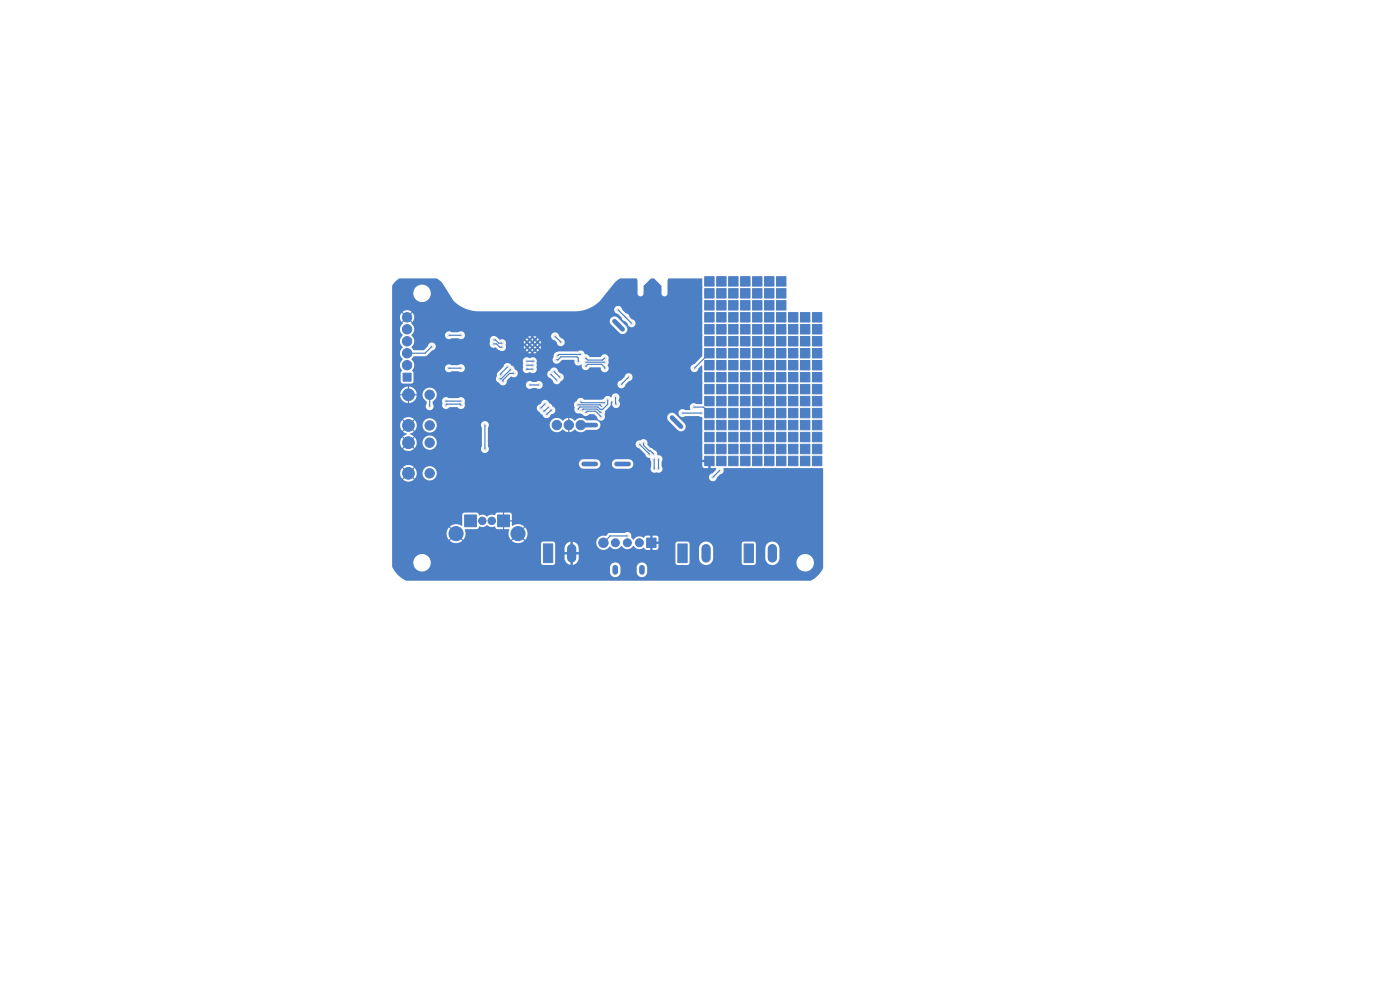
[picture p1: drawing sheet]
<svg xmlns="http://www.w3.org/2000/svg" width="297mm" height="210mm" viewBox="0 0 297 210" stroke-linecap="round" stroke-linejoin="round" font-family="sans-serif">
<g fill="#4d7fc4" stroke="#4d7fc4" stroke-width=".21">
<path d="M172.4 71.4h2v2h-2z"/>
<path d="M152 76.5h2v2h-2z"/>
<path d="M167.3 79h2v2h-2z"/>
<path d="M164.7 91.7h2v2h-2z"/>
<path d="M169.8 71.4h2v2h-2z"/>
<path d="M172.4 68.9h2v2h-2z"/>
<path d="M159.7 76.5h2v2h-2z"/>
<path d="M152 66.3h2v2h-2z"/>
<path d="M167.3 91.7h2v2h-2z"/>
<path d="M154.6 86.6h2v2h-2z"/>
<path d="M162.2 81.6h2v2h-2z"/>
<path d="M169.8 66.3h2v2h-2z"/>
<path d="M167.3 84.1h2v2h-2z"/>
<path d="M154.6 76.5h2v2h-2z"/>
<path d="M164.7 66.3h2v2h-2z"/>
<path d="M149.5 66.3h2v2h-2z"/>
<path d="M162.2 71.4h2v2h-2z"/>
<path d="M159.7 96.8h2v2h-2z"/>
<path d="M157.1 61.2h2v2h-2z"/>
<path d="M164.7 63.8h2v2h-2z"/>
<path d="M159.7 84.1h2v2h-2z"/>
<path d="M169.8 68.9h2v2h-2z"/>
<path d="M157.1 94.3h2v2h-2z"/>
<path d="M172.4 89.2h2v2h-2z"/>
<path d="M169.8 86.6h2v2h-2z"/>
<path d="M143.8 115.4h2v4h-2z"/>
<path d="M169.8 81.6h2v2h-2z"/>
<path d="M157.1 76.5h2v2h-2z"/>
<path d="M154.6 81.6h2v2h-2z"/>
<path d="M154.6 73.9h2v2h-2z"/>
<path d="M164.7 94.3h2v2h-2z"/>
<path d="M169.8 91.7h2v2h-2z"/>
<path d="M154.6 89.2h2v2h-2z"/>
<path d="M162.2 91.7h2v2h-2z"/>
<path d="M172.4 94.3h2v2h-2z"/>
<path d="M159.7 79h2v2h-2z"/>
<path d="M167.3 89.2h2v2h-2z"/>
<path d="M169.8 76.5h2v2h-2z"/>
<path d="M159.7 61.2h2v2h-2z"/>
<path d="M172.4 91.7h2v2h-2z"/>
<path d="M157.1 84.1h2v2h-2z"/>
<path d="M152 73.9h2v2h-2z"/>
<path d="M172.4 86.6h2v2h-2z"/>
<path d="M154.6 68.9h2v2h-2z"/>
<path d="M162.2 94.3h2v2h-2z"/>
<path d="M164.7 76.5h2v2h-2z"/>
<path d="M154.6 96.8h2v2h-2z"/>
<path d="M152 58.7h2v2h-2z"/>
<path d="M167.3 71.4h2v2h-2z"/>
<path d="M164.7 84.1h2v2h-2z"/>
<path d="M115.3 115.4h2v3.9h-2z"/>
<path d="M164.7 96.8h2v2h-2z"/>
<path d="M172.4 81.6h2v2h-2z"/>
<path d="M162.2 86.6h2v2h-2z"/>
<path d="M149.5 73.9h2v2h-2z"/>
<path d="M149.5 76.5h2v2h-2z"/>
<path d="M149.5 79h2v2h-2z"/>
<path d="M149.5 81.6h2v2h-2z"/>
<path d="M149.5 84.1h2v2h-2z"/>
<path d="M149.5 86.6h2v2h-2z"/>
<path d="M149.5 89.2h2v2h-2z"/>
<path d="M149.5 91.7h2v2h-2z"/>
<path d="M149.5 94.3h2v2h-2z"/>
<path d="M149.5 96.8h2v2h-2z"/>
<path d="M167.3 86.6h2v2h-2z"/>
<path d="M172.4 79h2v2h-2z"/>
<path d="M164.7 68.9h2v2h-2z"/>
<path d="M149.5 71.4h2v2h-2z"/>
<path d="M162.2 68.9h2v2h-2z"/>
<path d="M172.4 96.8h2v2h-2z"/>
<path d="M152 68.9h2v2h-2z"/>
<path d="M159.7 91.7h2v2h-2z"/>
<path d="M157.9 115.4h1.9v4h-1.9z"/>
<path d="M152 84.1h2v2h-2z"/>
<path d="M172.4 66.3h2v2h-2z"/>
<path d="M154.6 71.4h2v2h-2z"/>
<path d="M154.6 58.7h2v2h-2z"/>
<path d="M162.2 58.7h2v2h-2z"/>
<path d="M149.5 61.2h2v2h-2z"/>
<path d="M169.8 79h2v2h-2z"/>
<path d="M164.7 86.6h2v2h-2z"/>
<path d="M159.7 73.9h2v2h-2z"/>
<path d="M154.6 94.3h2v2h-2z"/>
<path d="M162.2 61.2h2v2h-2z"/>
<path d="M159.7 86.6h2v2h-2z"/>
<path d="M152 63.8h2v2h-2z"/>
<path d="M154.6 79h2v2h-2z"/>
<path d="M137.2 114.1h2v2h-2z"/>
<path d="M152 94.3h2v2h-2z"/>
<path d="M167.3 73.9h2v2h-2z"/>
<path d="M154.6 66.3h2v2h-2z"/>
<path d="M162.2 84.1h2v2h-2z"/>
<path d="M164.7 79h2v2h-2z"/>
<path d="M152 86.6h2v2h-2z"/>
<path d="M167.3 68.9h2v2h-2z"/>
<path d="M169.8 73.9h2v2h-2z"/>
<path d="M157.1 89.2h2v2h-2z"/>
<path d="M159.7 58.7h2v2h-2z"/>
<path d="M164.7 81.6h2v2h-2z"/>
<path d="M159.7 68.9h2v2h-2z"/>
<path d="M162.2 79h2v2h-2z"/>
<path d="M164.7 58.7h2v2h-2z"/>
<path d="M154.6 84.1h2v2h-2z"/>
<path d="M172.4 73.9h2v2h-2z"/>
<path d="M152 81.6h2v2h-2z"/>
<path d="M157.1 71.4h2v2h-2z"/>
<path d="M152 91.7h2v2h-2z"/>
<path d="M159.7 66.3h2v2h-2z"/>
<path d="M159.7 81.6h2v2h-2z"/>
<path d="M162.2 89.2h2v2h-2z"/>
<path d="M164.7 61.2h2v2h-2z"/>
<path d="M167.3 76.5h2v2h-2z"/>
<path d="M157.1 81.6h2v2h-2z"/>
<path d="M159.7 63.8h2v2h-2z"/>
<path d="M149.5 63.8h2v2h-2z"/>
<path d="M152 61.2h2v2h-2z"/>
<path d="M164.7 73.9h2v2h-2z"/>
<path d="M152 79h2v2h-2z"/>
<path d="M167.3 96.8h2v2h-2z"/>
<path d="M162.2 96.8h2v2h-2z"/>
<path d="M159.7 71.4h2v2h-2z"/>
<path d="M164.7 71.4h2v2h-2z"/>
<path d="M157.1 79h2v2h-2z"/>
<path d="M162.2 73.9h2v2h-2z"/>
<path d="M157.1 66.3h2v2h-2z"/>
<path d="M172.4 76.5h2v2h-2z"/>
<path d="M157.1 86.6h2v2h-2z"/>
<path d="M98.6 109.2h2.5v2.5h-2.5z"/>
<path d="M105.6 109.2h2.5v2.5h-2.5z"/>
<path d="M149.5 68.9h2v2h-2z"/>
<path d="M157.1 96.8h2v2h-2z"/>
<path d="M167.3 81.6h2v2h-2z"/>
<path d="M157.1 91.7h2v2h-2z"/>
<path d="M149.5 58.7h2v2h-2z"/>
<path d="M167.3 66.3h2v2h-2z"/>
<path d="M157.1 63.8h2v2h-2z"/>
<path d="M172.4 84.1h2v2h-2z"/>
<path d="M169.8 89.2h2v2h-2z"/>
<path d="M152 71.4h2v2h-2z"/>
<path d="M159.7 94.3h2v2h-2z"/>
<path d="M169.8 94.3h2v2h-2z"/>
<path d="M154.6 63.8h2v2h-2z"/>
<path d="M157.1 68.9h2v2h-2z"/>
<path d="M157.1 58.7h2v2h-2z"/>
<path d="M162.2 66.3h2v2h-2z"/>
<path d="M152 89.2h2v2h-2z"/>
<path d="M169.8 96.8h2v2h-2z"/>
<path d="M169.8 84.1h2v2h-2z"/>
<path d="M164.7 89.2h2v2h-2z"/>
<path d="M162.2 76.5h2v2h-2z"/>
<path d="M154.6 61.2h2v2h-2z"/>
<path d="M162.2 63.8h2v2h-2z"/>
<path d="M167.3 94.3h2v2h-2z"/>
<path d="M154.6 91.7h2v2h-2z"/>
<path d="M159.7 89.2h2v2h-2z"/>
<path d="M157.1 73.9h2v2h-2z"/>
<path d="M152 96.8h2v2h-2z"/>
<path d="M85.5 79.2h1.7v1.7h-1.7z"/>
<circle cx="86.6" cy="100.4" r="1.25"/>
<circle cx="86.6" cy="93.9" r="1.25"/>
<circle cx="91.1" cy="100.4" r="1"/>
<circle cx="91.1" cy="93.9" r="1"/>
<circle cx="112.4" cy="72" r=".2"/>
<circle cx="113.5" cy="72.1" r=".2"/>
<circle cx="111.8" cy="72.6" r=".2"/>
<circle cx="112.9" cy="72.6" r=".2"/>
<circle cx="114" cy="72.6" r=".2"/>
<circle cx="112.4" cy="73.2" r=".2"/>
<circle cx="113.5" cy="73.2" r=".2"/>
<circle cx="111.8" cy="73.7" r=".2"/>
<circle cx="112.9" cy="73.7" r=".2"/>
<circle cx="114" cy="73.7" r=".2"/>
<circle cx="112.4" cy="74.2" r=".2"/>
<circle cx="113.5" cy="74.2" r=".2"/>
<circle cx="135.6" cy="115.1" r=".85"/>
<circle cx="133.1" cy="115.1" r=".85"/>
<circle cx="130.6" cy="115.1" r=".85"/>
<circle cx="128" cy="115.1" r="1"/>
<circle cx="118.1" cy="90.2" r="1"/>
<circle cx="120.7" cy="90.2" r="1"/>
<circle cx="123.2" cy="90.2" r="1"/>
<circle cx="86.6" cy="90.2" r="1.25"/>
<circle cx="86.6" cy="83.7" r="1.25"/>
<circle cx="91.1" cy="90.2" r="1"/>
<circle cx="91.1" cy="83.7" r="1"/>
<circle cx="102.3" cy="110.5" r=".8"/>
<circle cx="104.3" cy="110.5" r=".8"/>
<circle cx="96.8" cy="113.2" r="1.5"/>
<circle cx="109.9" cy="113.2" r="1.5"/>
<circle cx="86.4" cy="77.5" r="1"/>
<circle cx="86.4" cy="74.9" r="1"/>
<circle cx="86.4" cy="72.4" r="1"/>
<circle cx="86.4" cy="69.8" r="1"/>
<circle cx="86.4" cy="67.3" r="1"/>
</g>
<path d="M121.3 116.4v2M149.8 116.4v2M163.9 116.4v2" fill="none" stroke="#4d7fc4" stroke-width="2"/>
<path d="M130.5 120.4v.9M136.2 120.4v.9" fill="none" stroke="#4d7fc4" stroke-width="1.2"/>
<g fill="#ececec" stroke="#ececec" stroke-width=".21">
<circle cx="130.4" cy="68.1" r=".33"/>
<circle cx="130.8" cy="98.4" r=".33"/>
<circle cx="126.4" cy="98.4" r=".33"/>
<circle cx="132.1" cy="69.9" r=".33"/>
<circle cx="133.3" cy="98.4" r=".33"/>
<circle cx="123.8" cy="98.4" r=".33"/>
<circle cx="126.4" cy="90.2" r=".33"/>
<circle cx="133.1" cy="113.7" r=".33"/>
<circle cx="91.2" cy="86.2" r=".32"/>
<circle cx="91.6" cy="73.5" r=".33"/>
<circle cx="97.8" cy="71.1" r=".33"/>
<circle cx="95.2" cy="71.1" r=".33"/>
<circle cx="154.7" cy="100.1" r=".33"/>
<circle cx="114.9" cy="99.7" r=".33"/>
<circle cx="127.6" cy="102.2" r=".33"/>
<circle cx="130.2" cy="103.5" r=".33"/>
<circle cx="103.1" cy="97" r=".33"/>
<circle cx="127" cy="92.1" r=".33"/>
<circle cx="93.3" cy="82.6" r=".33"/>
<circle cx="143.5" cy="94" r=".33"/>
<circle cx="131.6" cy="83.3" r=".33"/>
<circle cx="149.9" cy="105.4" r=".33"/>
<circle cx="160" cy="108" r=".33"/>
<circle cx="137.2" cy="68.1" r=".33"/>
<circle cx="103.1" cy="100.1" r=".33"/>
<circle cx="102.1" cy="99.1" r=".33"/>
<circle cx="126" cy="68.6" r=".33"/>
<circle cx="123.2" cy="106" r=".33"/>
<circle cx="114.8" cy="78.4" r=".33"/>
<circle cx="140.3" cy="90.8" r=".33"/>
<circle cx="146.7" cy="110.5" r=".33"/>
<circle cx="128.9" cy="99.7" r=".33"/>
<circle cx="98.6" cy="99.1" r=".33"/>
<circle cx="94" cy="73.3" r=".33"/>
<circle cx="145.4" cy="109.2" r=".33"/>
<circle cx="107.9" cy="89.5" r=".33"/>
<circle cx="133" cy="108.6" r=".33"/>
<circle cx="135.1" cy="97" r=".33"/>
<circle cx="114.3" cy="68.6" r=".33"/>
<circle cx="142.9" cy="86.4" r=".33"/>
<circle cx="145.4" cy="110.5" r=".33"/>
<circle cx="114.9" cy="103.5" r=".33"/>
<circle cx="136.7" cy="116.6" r=".33"/>
<circle cx="160" cy="110.5" r=".33"/>
<circle cx="93.3" cy="88.3" r=".33"/>
<circle cx="99.6" cy="99.1" r=".33"/>
<circle cx="127.6" cy="99.7" r=".33"/>
<circle cx="98.6" cy="100.1" r=".33"/>
<circle cx="129.5" cy="81.9" r=".33"/>
<circle cx="161.3" cy="110.5" r=".33"/>
<circle cx="135.1" cy="70.9" r=".33"/>
<circle cx="127.6" cy="101" r=".33"/>
<circle cx="144.1" cy="98.4" r=".33"/>
<circle cx="142.9" cy="67.6" r=".33"/>
<circle cx="115.4" cy="80.9" r=".33"/>
<circle cx="113.7" cy="99.7" r=".33"/>
<circle cx="113.7" cy="101" r=".33"/>
<circle cx="88.9" cy="81.3" r=".33"/>
<circle cx="103.7" cy="104.1" r=".33"/>
<circle cx="116.2" cy="103.5" r=".33"/>
<circle cx="129.5" cy="87.6" r=".33"/>
<circle cx="108.5" cy="76.8" r=".33"/>
<circle cx="97.2" cy="94" r=".33"/>
<circle cx="116.2" cy="99.7" r=".33"/>
<circle cx="135.9" cy="66.7" r=".33"/>
<circle cx="162.6" cy="110.5" r=".33"/>
<circle cx="145.4" cy="108" r=".33"/>
<circle cx="117.5" cy="103.5" r=".33"/>
<circle cx="103.1" cy="99.1" r=".33"/>
<circle cx="148" cy="110.5" r=".33"/>
<circle cx="118.9" cy="84.1" r=".33"/>
<circle cx="103.1" cy="98" r=".33"/>
<circle cx="93.3" cy="77.6" r=".33"/>
<circle cx="99.6" cy="70.1" r=".33"/>
<circle cx="103.1" cy="80.3" r=".33"/>
<circle cx="113.7" cy="103.5" r=".33"/>
<circle cx="130.2" cy="99.7" r=".33"/>
<circle cx="137.2" cy="72.4" r=".33"/>
<circle cx="96.9" cy="68.3" r=".33"/>
<circle cx="108.5" cy="82" r=".33"/>
<circle cx="107.3" cy="67.9" r=".33"/>
<circle cx="98.6" cy="97" r=".33"/>
<circle cx="138.7" cy="60" r=".33"/>
<circle cx="113.7" cy="102.2" r=".33"/>
<circle cx="131.4" cy="103.5" r=".33"/>
<circle cx="98.6" cy="98" r=".33"/>
<circle cx="144.1" cy="80" r=".33"/>
<circle cx="100.3" cy="88.3" r=".33"/>
<circle cx="127.6" cy="103.5" r=".33"/>
<circle cx="141" cy="71.8" r=".33"/>
<circle cx="128.9" cy="103.5" r=".33"/>
<circle cx="111.1" cy="81.9" r=".33"/>
<circle cx="144.8" cy="120.1" r=".33"/>
<circle cx="163.2" cy="105.4" r=".33"/>
<circle cx="105.4" cy="103.8" r=".33"/>
<circle cx="122" cy="95.3" r=".32"/>
<circle cx="111.1" cy="86.4" r=".33"/>
<circle cx="133.3" cy="120" r=".33"/>
<circle cx="160" cy="109.2" r=".33"/>
<circle cx="101.1" cy="99.1" r=".33"/>
<circle cx="100.3" cy="72.4" r=".33"/>
<circle cx="148" cy="88.9" r=".33"/>
<circle cx="148" cy="81.3" r=".33"/>
<circle cx="135.3" cy="116.8" r=".33"/>
<circle cx="141" cy="87.6" r=".33"/>
<circle cx="126.4" cy="97.4" r=".33"/>
<circle cx="122.9" cy="80.5" r=".33"/>
<circle cx="160" cy="106.7" r=".33"/>
<circle cx="91.4" cy="71.1" r=".33"/>
<circle cx="145.4" cy="106.7" r=".33"/>
<circle cx="136.5" cy="74.9" r=".33"/>
<circle cx="104.8" cy="72.1" r=".33"/>
<circle cx="113" cy="76.6" r=".32"/>
<circle cx="106.5" cy="72.8" r=".33"/>
<circle cx="123.2" cy="75.2" r=".33"/>
<circle cx="118.3" cy="75.5" r=".32"/>
<circle cx="111.7" cy="76.6" r=".33"/>
<circle cx="124.2" cy="76" r=".33"/>
<circle cx="128.3" cy="76" r=".33"/>
<circle cx="124.2" cy="76.8" r=".33"/>
<circle cx="104.7" cy="72.9" r=".33"/>
<circle cx="122.7" cy="76.7" r=".33"/>
<circle cx="113" cy="77.5" r=".33"/>
<circle cx="128.3" cy="76.8" r=".33"/>
<circle cx="118.1" cy="76.3" r=".33"/>
<circle cx="106.5" cy="73.6" r=".33"/>
<circle cx="111.7" cy="77.5" r=".33"/>
<circle cx="130.6" cy="84.3" r=".33"/>
<circle cx="130.7" cy="85.7" r=".32"/>
<circle cx="123.2" cy="85.2" r=".33"/>
<circle cx="114.7" cy="86.6" r=".33"/>
<circle cx="128.3" cy="85.4" r=".32"/>
<circle cx="115.6" cy="85.7" r=".33"/>
<circle cx="134" cy="68.6" r=".33"/>
<circle cx="122.6" cy="85.9" r=".32"/>
<circle cx="116.3" cy="86.4" r=".32"/>
<circle cx="144.8" cy="87.6" r=".33"/>
<circle cx="127.6" cy="86.2" r=".32"/>
<circle cx="148.8" cy="87.6" r=".33"/>
<circle cx="115.3" cy="87.2" r=".33"/>
<circle cx="132.7" cy="67.3" r=".33"/>
<circle cx="131.1" cy="65.7" r=".33"/>
<circle cx="95.2" cy="78.1" r=".33"/>
<circle cx="97.8" cy="78.1" r=".33"/>
<circle cx="128.3" cy="78.1" r=".33"/>
<circle cx="124.2" cy="77.7" r=".33"/>
<circle cx="147.2" cy="86.4" r=".33"/>
<circle cx="97.8" cy="85.9" r=".33"/>
<circle cx="109" cy="79.2" r=".33"/>
<circle cx="94.6" cy="85.9" r=".33"/>
<circle cx="114.3" cy="81.7" r=".33"/>
<circle cx="106.7" cy="80.9" r=".33"/>
<circle cx="112.4" cy="81.7" r=".33"/>
<circle cx="111.7" cy="78.3" r=".33"/>
<circle cx="108.3" cy="78.4" r=".33"/>
<circle cx="106" cy="80.4" r=".33"/>
<circle cx="113" cy="78.3" r=".32"/>
<circle cx="97.8" cy="85.1" r=".33"/>
<circle cx="94.6" cy="85.1" r=".33"/>
<circle cx="139.7" cy="99.4" r=".33"/>
<circle cx="118.1" cy="80.7" r=".33"/>
<circle cx="152.7" cy="99.8" r=".32"/>
<circle cx="151.2" cy="101.2" r=".33"/>
<circle cx="116.9" cy="79.4" r=".32"/>
<circle cx="127.5" cy="87.5" r=".33"/>
<circle cx="139.7" cy="97.4" r=".33"/>
<circle cx="138.6" cy="96.3" r=".32"/>
<circle cx="136.5" cy="94" r=".33"/>
<circle cx="123.5" cy="87" r=".33"/>
<circle cx="138.9" cy="99.4" r=".32"/>
<circle cx="118.8" cy="80" r=".32"/>
<circle cx="117.7" cy="71.3" r=".32"/>
<circle cx="138.8" cy="97.4" r=".33"/>
<circle cx="124.2" cy="87.4" r=".33"/>
<circle cx="137.7" cy="96.3" r=".33"/>
<circle cx="119" cy="72.6" r=".33"/>
<circle cx="135.7" cy="94.3" r=".33"/>
<circle cx="117.5" cy="78.8" r=".32"/>
<circle cx="127.5" cy="88.4" r=".33"/>
<circle cx="106.2" cy="79.5" r=".33"/>
<circle cx="107.7" cy="77.8" r=".33"/>
<circle cx="102.9" cy="95.3" r=".33"/>
<circle cx="102.9" cy="90.2" r=".33"/>
<circle cx="142.6" cy="88.6" r=".33"/>
<circle cx="144.5" cy="90.5" r=".33"/>
<circle cx="128.9" cy="84.8" r=".33"/>
<circle cx="147.3" cy="78.1" r=".33"/>
<circle cx="133.3" cy="80" r=".33"/>
<circle cx="117" cy="87" r=".32"/>
<circle cx="122.7" cy="86.9" r=".33"/>
<circle cx="116" cy="87.9" r=".33"/>
<circle cx="131.8" cy="81.5" r=".33"/>
</g>
<path d="M130.4 68.1l1.7 1.8M123.2 90.2h3.2M123.8 98.4h2.6M130.8 98.4h2.5M142.6 88.6l1.9 1.9" fill="none" stroke="#4d7fc4" stroke-width="1"/>
<g fill="none" stroke="#4d7fc4" stroke-width=".25">
<path d="M91.6 73.5l-1.4 1.4h-3.8M95.2 71.1h2.6M97.8 78.1h-2.6M104.7 73h.6l.7 .6h.5M104.8 72.1h.3l.7 .7h.7M107.7 77.8l-1.5 1.5v.2M108.3 78.4l-2 2h-.3M109 79.2h-.9l-1.4 1.4v.3M111.7 78.3h.1M111.7 78.3h1.3M111.7 76.6h1.3M111.7 77.5h1.3"/>
<path d="M113 76.6h.1M116.9 79.4l1.2 1.3M117.5 78.8l1.3 1.2M117.7 71.3l1.3 1.3M118.1 76.3h.3l.6-.6h3.4l.3 .2v.8M123.2 75.2h-4.6l-.3 .3M124.2 76l.5 .4h3.1l.5-.4M124.2 76.8h4.1M124.2 77.7l.5-.4h2.9l.7 .6v.2M131.1 65.7l2.9 2.9M150.5 74.9l-3.2 3.2M91.1 83.7v2.5"/>
<path d="M94.6 85.1h.1M94.6 85.9l.2-.2h2.8l.2 .2M94.6 85.1h3.2M102.9 90.2v5.1M112.4 81.7h1.9M115.6 85.7l-.9 .9M116.3 86.4l-.8 .8h-.2M117 87l-1 .9M122.6 85.9h4.7l.3 .3M123.2 85.2l.2 .2h4.9M123.5 87l.2-.2h2.9l.7 .7h.2M124.6 87.2h1.7l1.2 1.2"/>
<path d="M124.6 87.2l-.4 .2M124.6 87.2h.1M128.9 84.8v1l-1 1h-.6l-.5-.5h-3.7l-.4 .6M130.6 84.3l.1 1.4M133.3 80l-1.5 1.5M135.7 94.3l2 2M136.5 94v.5l2.1 1.8M137.7 96.3h.1M138.8 97.4l.1 2M139.7 97.4v2M144.8 87.6h4M147.2 86.4h2l1.3 1.2"/>
<path d="M152.7 99.8l-1.5 1.4M133.1 113.7h-3.7l-1.4 1.4"/>
</g>
<path d="M83.9 59.7l.9-.6h7.8l1.3 1 2.3 3.7a7.7 7.7 0 0 0 6 2.2h20l1.9-.3h6.2v.2a.94 .94 0 0 0 .8 .7l.8 .8a.91 .91 0 0 0 .8 .8l.4 .4a.85 .85 0 0 0 .9 .8 .85 .85 0 0 0 .8-.9 .85 .85 0 0 0-.8-.8l-.5-.5a.92 .92 0 0 0-.8-.8l-.7-.7a.84 .84 0 0 0-.9-.8 .84 .84 0 0 0-.8 .8h-6.2a7.3 7.3 0 0 0 3.2-1.9l3-3.7 1.3-1h3.5l.1 .5 .1 2.7a.64 .64 0 0 0 .6 .6 .64 .64 0 0 0 .6-.7l.1-1.6 1.5-1.5h.6l1.6 1.5 .1 1.8a.64 .64 0 0 0 .7 .5 .64 .64 0 0 0 .5-.7v-2.6l.3-.5h7.1v16.4l-1.7 1.8a.85 .85 0 0 0-.8 .8 .85 .85 0 0 0 .8 .9 .85 .85 0 0 0 .9-.9l.6-.6 .2 .1v8l-.1 .1h-1.2a.88 .88 0 0 0-1.1 .1 .88 .88 0 0 0-.1 1.1l-1.2 .1a.85 .85 0 0 0-1.1 .1 .85 .85 0 0 0 0 1.1 .85 .85 0 0 0 1.2 .1h2.9l.7 .2v9l1.7 .1v1.7h1.2l-.1 .5-.6 .6a.85 .85 0 0 0-.8 .9 .85 .85 0 0 0 .8 .8 .85 .85 0 0 0 .9-.8l.6-.6a1.03 1.03 0 0 0 .8-1.4h21.1v21.1a4.9 4.9 0 0 1-2.3 2.6l-.4 .2h-85.7l-1.2-.8-1.1-1h45.5a1.11 1.11 0 0 0 1.1 1 1.11 1.11 0 0 0 1.1-1h3.5v.1a1.11 1.11 0 0 0 1.1 .9 1.11 1.11 0 0 0 1.1-1l-.1-1.4-.6-.6h6.7l.4 .5h2.1l.5-.4v-1.1h2v.2a1.5 1.5 0 0 0 1 1.2 1.5 1.5 0 0 0 1.6-.4h6.5l.4 .5h2.1l.4-.4v-1.1h2.1v.2a1.5 1.5 0 0 0 2.5 .8h4.1v.3a1.86 1.86 0 0 0 2.9 1.1 1.86 1.86 0 0 0-.3-3.1 1.86 1.86 0 0 0-2.6 1.7h-4.1l.4-.8v-2.5a1.5 1.5 0 0 0-1.5-1.2 1.5 1.5 0 0 0-1.4 1.4v2.1h-2.1v-3.3l-.4-.2h-2.1l-.4 .4v4.1h-6.5l.4-.8v-2.5a1.5 1.5 0 0 0-1.6-1.2 1.5 1.5 0 0 0-1.4 1.4v2.1h-2l-.1-3.3-.4-.2h-2.1l-.4 .4v4.1l-6.9-.1a1.11 1.11 0 0 0-1.3 1v1.1h-3.5v-1.1a1.11 1.11 0 0 0-1.1-1 1.11 1.11 0 0 0-1.1 1v1.1h-45.5l-.7-1.2v-.8h4.5a1.85 1.85 0 0 0 1.9 1.8 1.85 1.85 0 0 0 1.8-1.8h23.4l.4 .4h2.1l.5-.4v-1.8h2v.8a1.48 1.48 0 0 0 1.2 1.4v-2.2h.5v2.2h.1a1.49 1.49 0 0 0 1.2-1.4v-.8h-5v-.5h3.2v-2.2h.5v2.2h1.3l-.1-1.2-.6-.8h4.4a1.55 1.55 0 0 0 1.1 1.5 1.55 1.55 0 0 0 1.8-.7 1.49 1.49 0 0 0 2.4-.1 1.49 1.49 0 0 0 2.6 0 1.6 1.6 0 0 0 2.2 .4l.5 .4h.8v-1.2h.5v1.2h.9l.4-.4v-.8h-1.8v-1.8h.5v1.3h1.3v-.9l-.3-.3-2.3-.1-.5 .5a1.7 1.7 0 0 0-2.3 .4l-.1-.2a.58 .58 0 0 1-.3-.8 .87 .87 0 0 0-1.4-.4h-3.2l-.8 .6a1.54 1.54 0 0 0-2 1.4h-4.4a1.5 1.5 0 0 0-2.3 1.2v.8h-2v-1.8l-.2-.3-.3-.1h-2.3l-.2 .4v4.1h-23.4a1.85 1.85 0 0 0-1.9-1.9 1.85 1.85 0 0 0-1.8 1.9h-4.5v-4.7h12.2l.2 .1a2.01 2.01 0 0 0 2.5-.1h10.5l.1 .1a2.01 2.01 0 0 0 2.5-.1l-1.3-1.3-1.3 1.3h-10.5l-1.3-1.3-1.4 1.3h-12.2v-1.5h11.5l.2 .8 .3 .5 1.4-1.3-1.4-1.3-.3 .5-.2 .8h-11.5v-1.5h12.2l2.9 2.8a2.59 2.59 0 0 0 .4-2.2l2.5-.1 .6-.5a1.8 1.8 0 0 0 1.6-.3l.2 .1a1.82 1.82 0 0 0 1.4 .2l.2 .4 .3 .1h1.2v-1.6h.2v1.6h1l.1 .2a2 2 0 0 0 .4 2.1l1.3-1.3h.4l1.4 1.3a2 2 0 0 0-.1-2.6l-1.3 1.3h-.4l1.5-1.5-.1-.1a2.23 2.23 0 0 0-2.5-.1v-.9h-1.9v-1.9h.2v1.7h1.7v-1.3l-.3-.3-2.8-.1-.3 .2-.2 .4a2.17 2.17 0 0 0-1.8 .3 2.05 2.05 0 0 0-1.6-.3l-.2-.4-.2-.2-2.9 .1-.2 .3v2.3l-.2 .1a2.06 2.06 0 0 0-2.5 .2h-12.2v-10l2.4 .1a1.75 1.75 0 0 0 2.2-.1l-1.1-1.1-1.2 1.1h-2.3v-1.3h1.7l.1 .5 .3 .7 1.2-1.2h.3l1.2 1.2 .3-.7 .1-.5h1.2l.1 .2a1.51 1.51 0 0 0 2.3 1 1.51 1.51 0 0 0-.2-2.5 1.51 1.51 0 0 0-2.2 1.3h-1.2l-.1-.5-.3-.6-1.2 1.1h-.3l-1.2-1.1-.3 .6-.1 .5h-1.7v-1.3h2.3l1.2 1.1 1-1.2a1.75 1.75 0 0 0-2.2 .1h-2.3v-.7h39.6v.2a1 1 0 0 0 1 .8h2.8a1.01 1.01 0 0 0 .8-1h2.4v.2a1 1 0 0 0 1 .8h2.7a1.01 1.01 0 0 0 .9-1 1.01 1.01 0 0 0-1-1h-2.8l-.6 .5-.2 .5h-2.4a1.01 1.01 0 0 0-1-1h-2.8l-.6 .5-.2 .5h-39.6v-3.2h2.3a1.75 1.75 0 0 0 2.3 0l-1.1-1.1-1.2 1.1h-2.3v-1.3h1.7l.1 .5 .3 .7 1.2-1.2h.3l1.2 1.2 .3-.7 .1-.5h1.2l.1 .2a1.51 1.51 0 0 0 2.1 1.2h10.2l.1 .1a.85 .85 0 0 0 1.2 .6 .85 .85 0 0 0 .2-1.3v-.4h31.3a.9 .9 0 0 0 .9 .8l1.2 1.3a.98 .98 0 0 0 1 .8l.2 .8v1a.87 .87 0 0 0 .2 1.1 .87 .87 0 0 0 1 .1 .85 .85 0 0 0 1.1-.3 .85 .85 0 0 0-.1-1v-.9h8.7l.1 1.2 1.1 .1v-1.3h-9.9a.93 .93 0 0 0 .1-1.1 .93 .93 0 0 0-1-.4v-.2a1.44 1.44 0 0 0-.9-1.1l-.6-.2-.6-.7a.91 .91 0 0 0-.4-1.1 .91 .91 0 0 0-1.1 .2 .84 .84 0 0 0-1 .9h-31.3v-3.5l.2-.6h12.9a1.59 1.59 0 0 0 1.1 1.4 1.59 1.59 0 0 0 1.7-.5 1.66 1.66 0 0 0 2.6 0 1.58 1.58 0 0 0 2.4 .1h2.2a1.01 1.01 0 0 0 .8-1.1 1.01 1.01 0 0 0-1-.9l-2.1-.1a1.65 1.65 0 0 0-2.4 .2l-.5-.5-.6-.1v3h-.3v-3l-.5 .1-.6 .5a1.55 1.55 0 0 0-1.7-.6 1.55 1.55 0 0 0-1.1 1.5h-12.9v-.2a.85 .85 0 0 0-1.2-.6 .85 .85 0 0 0-.3 1.4v3.9l-.2 .6h-10.2a1.51 1.51 0 0 0 .1-2.7 1.51 1.51 0 0 0-2.3 1.3h-1.2l-.1-.5-.3-.6-1.2 1.1h-.3l-1.2-1.1-.3 .6-.1 .5h-1.7v-1.3h2.3l1.2 1.1 1.1-1.1-.8-.5 .8-.5-1.1-1.2-1.2 1.2 .8 .4v.2l-.8 .4h-2.3v-2.4h1.7l.1 .6 .3 .6 1.2-1.2h.3l1.2 1.2 .3-.6 .1-.6h1.2a1.51 1.51 0 0 0 2.2 1.4 1.51 1.51 0 0 0 .2-2.6 1.51 1.51 0 0 0-2.3 1l-.1 .2h-1.2l-.1-.5-.3-.6-1.2 1.1h-.3l-1.2-1.1-.3 .6-.1 .5h-1.7v-1.3h2.3l1.2 1.2 1.1-1.2a1.75 1.75 0 0 0-2.3 0h-2.3v-5h1.7v.1a1.76 1.76 0 0 0 1.6 1.5v-1.6h.3v1.6a1.75 1.75 0 0 0 1.6-1.6h-5.2v-.2h6.4a1.78 1.78 0 0 0 .9 1.5v.4a.85 .85 0 0 0 .1 1.2 .85 .85 0 0 0 1.2 0 .85 .85 0 0 0 0-1.2l.1-.5h1.9v.3a.88 .88 0 0 0 .3 1.2 .88 .88 0 0 0 1.2-.2h1.8a.83 .83 0 0 0 1.2 .2h15.6l.1 .5 1.1 .9a.88 .88 0 0 0 .8 .7 .88 .88 0 0 0 .9-.7l.2-.1a.87 .87 0 0 0 .8-.8 .87 .87 0 0 0-.7-1l-.1-.2h4.7l.2 .5a.94 .94 0 0 0 .2 1.1 .94 .94 0 0 0 1 .2l.3 .1a.95 .95 0 0 0 1.6 .1h1.1l.5 .5a.85 .85 0 0 0 .8 .8 .85 .85 0 0 0 .9-.6h13.2l.3 .7 2.1 2a1.01 1.01 0 0 0 1.3-.1 1.01 1.01 0 0 0 0-1.4l-2.1-2.1a1.01 1.01 0 0 0-1.6 .9h-13.2l.1-1.4 1.1-1.1 .2-1h.2v.2a.86 .86 0 0 0 .4 1.1 .86 .86 0 0 0 1.1-.2 .86 .86 0 0 0-.2-1.2 .92 .92 0 0 0 .1-1.1 .92 .92 0 0 0-1.1-.3l-.6 .7a.98 .98 0 0 0-1.6 .3l-.3 .2-3.8-.1a.88 .88 0 0 0-.9-.3 .88 .88 0 0 0-.7 .7l-.4 .3-.2 .5h-4.7l-.5-.4a.91 .91 0 0 0-1-.7 .91 .91 0 0 0-.8 .9 .92 .92 0 0 0-.8 .9h-15.5a.87 .87 0 0 0 .1-1.1 .86 .86 0 0 0-.2-1.1 .86 .86 0 0 0-1.1 .1h-2l-.7-.3-.4 .3-.3 .6h-1.9a1.51 1.51 0 0 0 0-2.7 1.51 1.51 0 0 0-2.3 1.3h-6.4v-.1h3.3v-1.6h.3v1.6h1.6a1.76 1.76 0 0 0-1.7-1.6 1.76 1.76 0 0 0-1.8 1.6h-1.7v-6.1h1.6l.2 .7a.49 .49 0 0 1 .3 .4 .49 .49 0 0 1-.3 .5v1.9l.5 .4 2-.1 .2-.3v-.6h17.5a1.03 1.03 0 0 0 .7 .9 .83 .83 0 0 0 1.2 .4h4.5v.1a.87 .87 0 0 0 1.4 .5h.8a.84 .84 0 0 0 .9 .1 .84 .84 0 0 0 .4-.9h15.9v.2a.85 .85 0 0 0 .9 .7 .85 .85 0 0 0 .8-.8l.7-.7a.85 .85 0 0 0 .8-.9 .85 .85 0 0 0-.8-.8 .85 .85 0 0 0-.9 .8l-.7 .7a.86 .86 0 0 0-.8 .8h-15.9a.86 .86 0 0 0-1.4-.5h-.8a.83 .83 0 0 0-1.3 .7h-4.5l.4-.4v-.6l1-.8a.83 .83 0 0 0 1.3-.5h6.3l.1 .5 1.1 .8a.89 .89 0 0 0 .8 .8 .89 .89 0 0 0 .9-.7 .86 .86 0 0 0 .6-.9 .86 .86 0 0 0-.8-.7l-.4-.5a.86 .86 0 0 0-.8-.7 .86 .86 0 0 0-.9 .6l-.5 .3-.1 .5h-6.3a1.05 1.05 0 0 0-.6-1.1h1.7v.2a.97 .97 0 0 0 1.6 .5 .91 .91 0 0 0 1.1-.1 .91 .91 0 0 0 .2-1.1v-1.5h3.4a.89 .89 0 0 0 .7 .8 .89 .89 0 0 0 .9-.4l.5-.4 2.6 .1a.92 .92 0 0 0 .4 1 .92 .92 0 0 0 1.1-.1 .91 .91 0 0 0 .4 1.1 .91 .91 0 0 0 1.1-.2l.2-.3 2.3 .1a.88 .88 0 0 0 1.2 .9 .88 .88 0 0 0 .3-1.4l.2-.5v-.5a.91 .91 0 0 0-.5-1.3 .91 .91 0 0 0-1.2 .6l-2.4-.1a.84 .84 0 0 0-.9-.5 1 1 0 0 0-1.5-.6h-4.3a1.04 1.04 0 0 0-.9 1.2l-.2 .5h-3.4a1.06 1.06 0 0 0-1.5-.3 .89 .89 0 0 0-1.1 0 .89 .89 0 0 0-.2 1.1l-.1 1.2h-1.7l-.3-.6-.5-.2a.86 .86 0 0 0-.9-.5 .86 .86 0 0 0-.7 .8l-1.2 1.2-.4 1.4h-17.5v-1.3l-.3-.5 .3-.5h6.7v.2a.87 .87 0 0 0 1.4 .4h1.4a.85 .85 0 0 0 1.2 0 .85 .85 0 0 0 0-1.2 .85 .85 0 0 0-1.2 0l-1.6-.1a.84 .84 0 0 0-1.2 .7h-6.7l.2-.9-.6-1.1 .5-.5 2.5-.1 .8-.6h22.7l-.3-.4-.4 .4h-.4l-.3-.4-.4 .4h-20.9l.5-.5a.86 .86 0 0 0 .6-1.4h11.7v.1a.99 .99 0 0 0 1.3 .6l.5 .5 .7 .3 .6-.2h4.5l.3 .3 .3-.3h.6l.2 .2 .3-.2h.6l.3 .3 .3-.3-.4-.3-.2 .3h-.6l-.3-.3-.2 .3h-.6l-.3-.3-.3 .3h-4.5l.3-.6h3.8l.1 .3 .3-.3h.6l.3 .3 .2-.3h.6l.3 .3 .2-.3h.6l.4 .3v-.6l-.4 .3h-.6l-.2-.3-.3 .3h-.6l-.2-.3-.3 .3h-.6l-.3-.3-.1 .3h-3.8l-.1-.5 4.4-.1 .2 .3 .3-.3h.6l.2 .3 .3-.3h.6l.2 .3 .3-.3-.3-.2-.2 .2h-.6l-.3-.2-.2 .2h-.6l-.3-.2-.2 .2h-4.3v-.5h3.8l.1 .3 .3-.3h.6l.3 .3 .2-.3h.6l.3 .3 .2-.3h.6l.4 .3v-.6l-.4 .3h-.6l-.2-.3-.3 .3h-.6l-.2-.3-.3 .3h-.6l-.3-.3-.1 .3h-3.8l-.2-.4-.4-.2h4.8l.3 .3 .3-.3h.6l.2 .3 .3-.3h.6l.2 .3 .4-.3-.3-.3-.3 .3h-.6l-.3-.2-.2 .2h-.6l-.3-.3-.3 .3h-5.1l-.4 .1-.7-.7h6.7l.4 .4 .3-.4h.4l.4 .4 .2-.4-8.6-.1h11.8a.9 .9 0 0 0 .8 .9l.4 .4a.84 .84 0 0 0 .8 .8 .84 .84 0 0 0 .9-.8 .84 .84 0 0 0-.8-.9l-.4-.4a.84 .84 0 0 0-.9-.8 .84 .84 0 0 0-.8 .8h-11.9a.88 .88 0 0 0-.9 .3 .88 .88 0 0 0-.1 .9l-.1 .5h-11.7a.85 .85 0 0 0-.9-.3 .85 .85 0 0 0-.6 .8l-.8 .8h-2.1l-.5-.6a1.69 1.69 0 0 0 0-2.6h7.1v.2a.87 .87 0 0 0 1.4 .5h1.4a.85 .85 0 0 0 1.2-.1 .85 .85 0 0 0 0-1.2 .85 .85 0 0 0-1.2 0l-1.5-.1a.84 .84 0 0 0-1.3 .7h-7.1a1.66 1.66 0 0 0 0-2.6l-.9-1-1 1a1.77 1.77 0 0 0 0 2.7 1.69 1.69 0 0 0 0 2.5 1.66 1.66 0 0 0 0 2.6l-.4 .5-.2 .7h-1.6v-10.2h1.6l.4 1 1-1h.3l1 1 .1-.2h41.8l.2 .7 1.9 1.9a1.01 1.01 0 0 0 1.3-.2 1.01 1.01 0 0 0 0-1.3l-1.9-1.9a1.01 1.01 0 0 0-1.5 .8h-41.8l.1-.1a1.5 1.5 0 0 0-.2-1.7l-1 1h-.3l-1-1-.4 1h-1.6v-1.1h2.2l1 .9 .9-.9-.1-.1a1.5 1.5 0 0 0-1.8 .1h-2.2v-3.9h4.5v.3a1.86 1.86 0 0 0 3 1.1 1.86 1.86 0 0 0-.4-3.2 1.86 1.86 0 0 0-2.6 1.8h-4.5v-1.7z" fill="#4d7fc4"/>
</svg>
